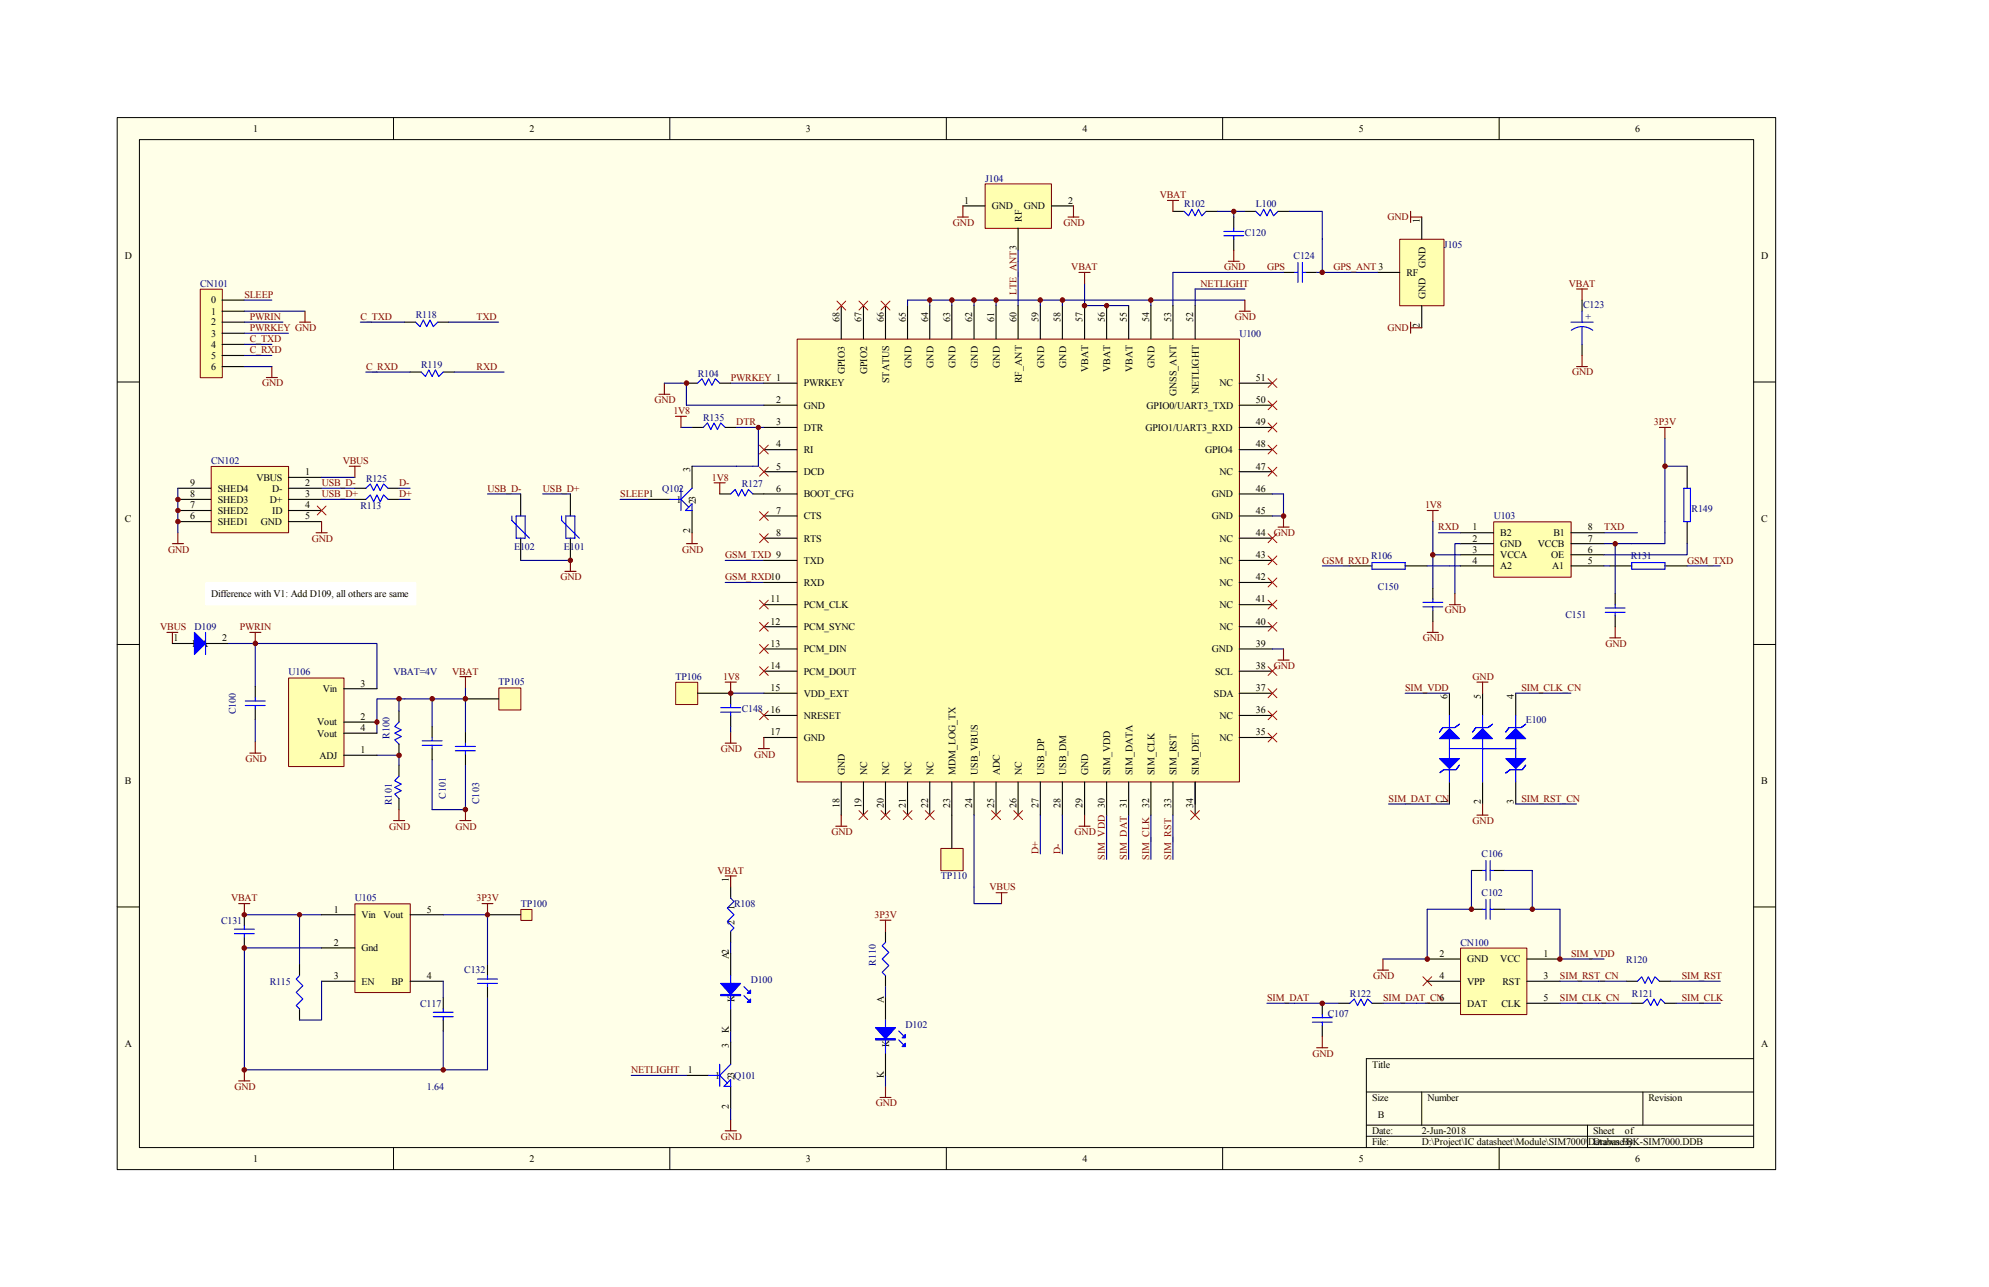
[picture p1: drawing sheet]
<svg xmlns="http://www.w3.org/2000/svg" width="432mm" height="279mm" viewBox="0 0 432 279" stroke-linecap="round" stroke-linejoin="round" font-family="sans-serif">
<defs><g id="words">
<g font-size="2.2">
<text x="54.9" y="28.6">1</text>
<text x="115" y="28.6">2</text>
<text x="175" y="28.6">3</text>
<text x="235" y="28.6">4</text>
<text x="295" y="28.6">5</text>
<text x="355" y="28.6">6</text>
<text x="209.3" y="44.2">1</text>
<text x="215.3" y="45.4">GND</text>
<text x="222.2" y="45.4">GND</text>
<text x="231.9" y="44.2">2</text>
<text x="221.9" y="48.1" transform="rotate(-90 221.9 48.1)">RF</text>
<text x="308.3" y="48.3" transform="rotate(-90 308.3 48.3)">1</text>
<text x="27.1" y="56.3">D</text>
<text x="305.3" y="59.9">RF</text>
<text x="309.5" y="58.2" transform="rotate(-90 309.5 58.2)">GND</text>
<text x="382.4" y="56.3">D</text>
<text x="45.8" y="65.9">0</text>
<text x="309.5" y="64.9" transform="rotate(-90 309.5 64.9)">GND</text>
<text x="45.8" y="70.7">2</text>
<text x="45.8" y="68.3">1</text>
<text x="182.2" y="70" transform="rotate(-90 182.2 70)">68</text>
<text x="187" y="70" transform="rotate(-90 187 70)">67</text>
<text x="191.9" y="70" transform="rotate(-90 191.9 70)">66</text>
<text x="196.6" y="70" transform="rotate(-90 196.6 70)">65</text>
<text x="201.5" y="70" transform="rotate(-90 201.5 70)">64</text>
<text x="206.2" y="70" transform="rotate(-90 206.2 70)">63</text>
<text x="211" y="70" transform="rotate(-90 211 70)">62</text>
<text x="215.9" y="70" transform="rotate(-90 215.9 70)">61</text>
<text x="220.6" y="70" transform="rotate(-90 220.6 70)">60</text>
<text x="225.5" y="70" transform="rotate(-90 225.5 70)">59</text>
<text x="230.3" y="70" transform="rotate(-90 230.3 70)">58</text>
<text x="235" y="70" transform="rotate(-90 235 70)">57</text>
<text x="239.9" y="70" transform="rotate(-90 239.9 70)">56</text>
<text x="244.6" y="70" transform="rotate(-90 244.6 70)">55</text>
<text x="249.5" y="70" transform="rotate(-90 249.5 70)">54</text>
<text x="254.3" y="70" transform="rotate(-90 254.3 70)">53</text>
<text x="259" y="70" transform="rotate(-90 259 70)">52</text>
<text x="308.3" y="71.2" transform="rotate(-90 308.3 71.2)">2</text>
<text x="45.8" y="73.1">3</text>
<text x="45.8" y="75.5">4</text>
<text x="45.8" y="77.9">5</text>
<text x="45.8" y="80.3">6</text>
<text x="174.5" y="83.9">PWRKEY</text>
<text x="183.4" y="81.3" transform="rotate(-90 183.4 81.3)">GPIO3</text>
<text x="188.3" y="81.3" transform="rotate(-90 188.3 81.3)">GPIO2</text>
<text x="193" y="83.2" transform="rotate(-90 193 83.2)">STATUS</text>
<text x="197.9" y="79.8" transform="rotate(-90 197.9 79.8)">GND</text>
<text x="202.6" y="79.8" transform="rotate(-90 202.6 79.8)">GND</text>
<text x="207.4" y="79.8" transform="rotate(-90 207.4 79.8)">GND</text>
<text x="212.3" y="79.8" transform="rotate(-90 212.3 79.8)">GND</text>
<text x="217" y="79.8" transform="rotate(-90 217 79.8)">GND</text>
<text x="221.9" y="83.2" transform="rotate(-90 221.9 83.2)">RF_ANT</text>
<text x="226.7" y="79.8" transform="rotate(-90 226.7 79.8)">GND</text>
<text x="231.4" y="79.8" transform="rotate(-90 231.4 79.8)">GND</text>
<text x="236.3" y="80.8" transform="rotate(-90 236.3 80.8)">VBAT</text>
<text x="241" y="80.8" transform="rotate(-90 241 80.8)">VBAT</text>
<text x="245.9" y="80.8" transform="rotate(-90 245.9 80.8)">VBAT</text>
<text x="250.7" y="79.8" transform="rotate(-90 250.7 79.8)">GND</text>
<text x="264.8" y="83.9">NC</text>
<text x="272.7" y="82.7">51</text>
<text x="168.5" y="87.5">2</text>
<text x="174.5" y="88.7">GND</text>
<text x="248.9" y="88.7">GPIO0/UART3_TXD</text>
<text x="255.4" y="86.1" transform="rotate(-90 255.4 86.1)">GNSS_ANT</text>
<text x="260.3" y="85.6" transform="rotate(-90 260.3 85.6)">NETLIGHT</text>
<text x="272.7" y="87.5">50</text>
<text x="168.5" y="92.3">3</text>
<text x="174.5" y="93.5">DTR</text>
<text x="248.7" y="93.5">GPIO1/UART3_RXD</text>
<text x="272.7" y="92.3">49</text>
<text x="168.5" y="97.1">4</text>
<text x="168.5" y="101.9">5</text>
<text x="174.5" y="98.3">RI</text>
<text x="261.6" y="98.3">GPIO4</text>
<text x="272.7" y="101.9">47</text>
<text x="272.7" y="97.1">48</text>
<text x="41.3" y="107.9">8</text>
<text x="41.3" y="105.5">9</text>
<text x="47.3" y="106.7">SHED4</text>
<text x="55.7" y="104.4">VBUS</text>
<text x="59.1" y="106.7">D-</text>
<text x="66.3" y="107.9">3</text>
<text x="66.3" y="103.1">1</text>
<text x="66.3" y="105.5">2</text>
<text x="149.9" y="102.4" transform="rotate(-90 149.9 102.4)">3</text>
<text x="168.5" y="106.7">6</text>
<text x="174.5" y="103.1">DCD</text>
<text x="174.5" y="107.9">BOOT_CFG</text>
<text x="263.1" y="107.9">GND</text>
<text x="264.8" y="103.1">NC</text>
<text x="272.7" y="106.7">46</text>
<text x="27.1" y="113.2">C</text>
<text x="41.3" y="112.7">6</text>
<text x="41.3" y="110.4">7</text>
<text x="47.3" y="114">SHED1</text>
<text x="47.3" y="111.5">SHED2</text>
<text x="47.3" y="109.1">SHED3</text>
<text x="56.6" y="114">GND</text>
<text x="58.5" y="109.1">D+</text>
<text x="59.1" y="111.5">ID</text>
<text x="66.3" y="112.7">5</text>
<text x="66.3" y="110.4">4</text>
<text x="146.9" y="109.1">1</text>
<text x="151" y="109.4" transform="rotate(-90 151 109.4)">23</text>
<text x="168.5" y="111.5">7</text>
<text x="174.5" y="112.7">CTS</text>
<text x="263.1" y="112.7">GND</text>
<text x="272.7" y="111.5">45</text>
<text x="382.4" y="113.2">C</text>
<text x="149.9" y="115.7" transform="rotate(-90 149.9 115.7)">2</text>
<text x="168.5" y="116.4">8</text>
<text x="174.5" y="117.6">RTS</text>
<text x="264.8" y="117.6">NC</text>
<text x="272.7" y="116.4">44</text>
<text x="319.7" y="115.1">1</text>
<text x="319.7" y="117.6">2</text>
<text x="319.7" y="120">3</text>
<text x="325.7" y="116.4">B2</text>
<text x="325.7" y="118.7">GND</text>
<text x="333.9" y="118.7">VCCB</text>
<text x="337.2" y="116.4">B1</text>
<text x="344.7" y="115.1">8</text>
<text x="344.7" y="120">6</text>
<text x="344.7" y="117.6">7</text>
<text x="174.5" y="122.4">TXD</text>
<text x="264.8" y="122.4">NC</text>
<text x="272.7" y="126">42</text>
<text x="272.7" y="121.2">43</text>
<text x="319.7" y="122.4">4</text>
<text x="325.7" y="121.2">VCCA</text>
<text x="325.7" y="123.6">A2</text>
<text x="336.8" y="121.2">OE</text>
<text x="337" y="123.6">A1</text>
<text x="344.7" y="122.4">5</text>
<text x="45.8" y="129.6">Difference with V1: Add D109, all others are same</text>
<text x="167.3" y="130.8">11</text>
<text x="174.5" y="127.2">RXD</text>
<text x="174.5" y="132">PCM_CLK</text>
<text x="264.8" y="132">NC</text>
<text x="264.8" y="127.2">NC</text>
<text x="272.7" y="130.8">41</text>
<text x="167.3" y="135.6">12</text>
<text x="174.5" y="136.8">PCM_SYNC</text>
<text x="264.8" y="136.8">NC</text>
<text x="272.7" y="135.6">40</text>
<text x="37.7" y="139.2">1</text>
<text x="41.8" y="140.4">KA</text>
<text x="48.3" y="139.2">2</text>
<text x="167.3" y="140.4">13</text>
<text x="174.5" y="141.6">PCM_DIN</text>
<text x="263.1" y="141.6">GND</text>
<text x="272.7" y="140.4">39</text>
<text x="78.2" y="149.1">3</text>
<text x="167.3" y="145.2">14</text>
<text x="174.5" y="146.4">PCM_DOUT</text>
<text x="263.8" y="146.4">SCL</text>
<text x="272.7" y="145.2">38</text>
<text x="70.1" y="150.3">Vin</text>
<text x="167.3" y="154.8">16</text>
<text x="167.3" y="150">15</text>
<text x="174.5" y="151.2">VDD_EXT</text>
<text x="263.5" y="151.2">SDA</text>
<text x="272.7" y="154.8">36</text>
<text x="272.7" y="150">37</text>
<text x="314.2" y="151.7" transform="rotate(-90 314.2 151.7)">6</text>
<text x="321.5" y="151.7" transform="rotate(-90 321.5 151.7)">5</text>
<text x="328.7" y="151.7" transform="rotate(-90 328.7 151.7)">4</text>
<text x="68.9" y="157.5">Vout</text>
<text x="68.9" y="159.9">Vout</text>
<text x="78.2" y="156.3">2</text>
<text x="78.2" y="158.7">4</text>
<text x="167.3" y="159.6">17</text>
<text x="174.5" y="156">NRESET</text>
<text x="174.5" y="160.8">GND</text>
<text x="264.8" y="160.8">NC</text>
<text x="264.8" y="156">NC</text>
<text x="272.7" y="159.6">35</text>
<text x="69.4" y="164.7">ADJ</text>
<text x="78.2" y="163.5">1</text>
<text x="27.1" y="170.2">B</text>
<text x="183.4" y="168.3" transform="rotate(-90 183.4 168.3)">GND</text>
<text x="188.3" y="168.3" transform="rotate(-90 188.3 168.3)">NC</text>
<text x="193" y="168.3" transform="rotate(-90 193 168.3)">NC</text>
<text x="197.9" y="168.3" transform="rotate(-90 197.9 168.3)">NC</text>
<text x="202.6" y="168.3" transform="rotate(-90 202.6 168.3)">NC</text>
<text x="207.4" y="168.3" transform="rotate(-90 207.4 168.3)">MDM_LOG_TX</text>
<text x="212.3" y="168.3" transform="rotate(-90 212.3 168.3)">USB_VBUS</text>
<text x="217" y="168.3" transform="rotate(-90 217 168.3)">ADC</text>
<text x="221.9" y="168.3" transform="rotate(-90 221.9 168.3)">NC</text>
<text x="226.7" y="168.3" transform="rotate(-90 226.7 168.3)">USB_DP</text>
<text x="231.4" y="168.3" transform="rotate(-90 231.4 168.3)">USB_DM</text>
<text x="236.3" y="168.3" transform="rotate(-90 236.3 168.3)">GND</text>
<text x="241" y="168.3" transform="rotate(-90 241 168.3)">SIM_VDD</text>
<text x="245.9" y="168.3" transform="rotate(-90 245.9 168.3)">SIM_DATA</text>
<text x="250.7" y="168.3" transform="rotate(-90 250.7 168.3)">SIM_CLK</text>
<text x="255.4" y="168.3" transform="rotate(-90 255.4 168.3)">SIM_RST</text>
<text x="260.3" y="168.3" transform="rotate(-90 260.3 168.3)">SIM_DET</text>
<text x="382.4" y="170.2">B</text>
<text x="182.2" y="175.5" transform="rotate(-90 182.2 175.5)">18</text>
<text x="187" y="175.5" transform="rotate(-90 187 175.5)">19</text>
<text x="191.9" y="175.5" transform="rotate(-90 191.9 175.5)">20</text>
<text x="196.6" y="175.5" transform="rotate(-90 196.6 175.5)">21</text>
<text x="201.5" y="175.5" transform="rotate(-90 201.5 175.5)">22</text>
<text x="206.2" y="175.5" transform="rotate(-90 206.2 175.5)">23</text>
<text x="211" y="175.5" transform="rotate(-90 211 175.5)">24</text>
<text x="215.9" y="175.5" transform="rotate(-90 215.9 175.5)">25</text>
<text x="220.6" y="175.5" transform="rotate(-90 220.6 175.5)">26</text>
<text x="225.5" y="175.5" transform="rotate(-90 225.5 175.5)">27</text>
<text x="230.3" y="175.5" transform="rotate(-90 230.3 175.5)">28</text>
<text x="235" y="175.5" transform="rotate(-90 235 175.5)">29</text>
<text x="244.6" y="175.5" transform="rotate(-90 244.6 175.5)">31</text>
<text x="249.5" y="175.5" transform="rotate(-90 249.5 175.5)">32</text>
<text x="254.3" y="175.5" transform="rotate(-90 254.3 175.5)">33</text>
<text x="259" y="175.5" transform="rotate(-90 259 175.5)">34</text>
<text x="314.2" y="174.6" transform="rotate(-90 314.2 174.6)">1</text>
<text x="321.5" y="174.6" transform="rotate(-90 321.5 174.6)">2</text>
<text x="328.7" y="174.6" transform="rotate(-90 328.7 174.6)">3</text>
<text x="158.2" y="191.4" transform="rotate(-90 158.2 191.4)">1</text>
<text x="159.4" y="197.7" transform="rotate(-90 159.4 197.7)">1</text>
<text x="72.5" y="198.1">1</text>
<text x="78.5" y="199.3">Vin</text>
<text x="83.3" y="199.3">Vout</text>
<text x="92.7" y="198.1">5</text>
<text x="159.4" y="200.8" transform="rotate(-90 159.4 200.8)">2</text>
<text x="72.5" y="205.3">2</text>
<text x="78.5" y="206.5">Gnd</text>
<text x="158.2" y="208.2" transform="rotate(-90 158.2 208.2)">A2</text>
<text x="312.5" y="207.7">2</text>
<text x="318.5" y="208.9">GND</text>
<text x="325.7" y="208.9">VCC</text>
<text x="335.1" y="207.7">1</text>
<text x="72.5" y="212.6">3</text>
<text x="78.5" y="213.7">EN</text>
<text x="85" y="213.7">BP</text>
<text x="92.7" y="212.6">4</text>
<text x="159.4" y="215" transform="rotate(-90 159.4 215)">A</text>
<text x="312.5" y="212.6">4</text>
<text x="318.5" y="213.7">VPP</text>
<text x="326.2" y="213.7">RST</text>
<text x="335.1" y="212.6">3</text>
<text x="159.4" y="217.6" transform="rotate(-90 159.4 217.6)">K</text>
<text x="191.9" y="217.8" transform="rotate(-90 191.9 217.8)">A</text>
<text x="318.5" y="218.6">DAT</text>
<text x="326" y="218.6">CLK</text>
<text x="335.1" y="217.3">5</text>
<text x="27.1" y="227.2">A</text>
<text x="158.2" y="227.5" transform="rotate(-90 158.2 227.5)">3</text>
<text x="158.2" y="224.3" transform="rotate(-90 158.2 224.3)">K</text>
<text x="193" y="227.2" transform="rotate(-90 193 227.2)">K</text>
<text x="193" y="224.6" transform="rotate(-90 193 224.6)">A</text>
<text x="382.4" y="227.2">A</text>
<text x="149.3" y="233">1</text>
<text x="191.9" y="234" transform="rotate(-90 191.9 234)">K</text>
<text x="297.9" y="231.8">Title</text>
<text x="155.3" y="234.2">1</text>
<text x="159.4" y="234.4" transform="rotate(-90 159.4 234.4)">23</text>
<text x="297.9" y="239">Size</text>
<text x="309.9" y="239">Number</text>
<text x="357.9" y="239">Revision</text>
<text x="158.2" y="240.7" transform="rotate(-90 158.2 240.7)">2</text>
<text x="299.1" y="242.6">B</text>
<text x="297.9" y="246.2">Date:</text>
<text x="297.9" y="248.6">File:</text>
<text x="308.7" y="246.2">2-Jun-2018</text>
<text x="308.7" y="248.6">D:\Project\IC datasheet\Module\SIM7000\Database\BK-SIM7000.DDB</text>
<text x="345.9" y="246.2">Sheet</text>
<text x="345.9" y="248.6">Drawn By:</text>
<text x="352.8" y="246.2">of</text>
<text x="54.9" y="252.2">1</text>
<text x="115" y="252.2">2</text>
<text x="175" y="252.2">3</text>
<text x="235" y="252.2">4</text>
<text x="295" y="252.2">5</text>
<text x="355" y="252.2">6</text>
</g>
<g font-size="2.2" fill="#00007f">
<text x="213.9" y="39.4">J104</text>
<text x="257" y="45">R102</text>
<text x="272.7" y="45">L100</text>
<text x="270.3" y="51.2">C120</text>
<text x="313.5" y="53.8">J105</text>
<text x="280.8" y="56.3">C124</text>
<text x="43.4" y="62.3">CN101</text>
<text x="90.3" y="69">R118</text>
<text x="343.7" y="66.8">C123</text>
<text x="344.2" y="69.5">+</text>
<text x="269.1" y="73.1">U100</text>
<text x="91.4" y="79.8">R119</text>
<text x="151.5" y="81.7">R104</text>
<text x="152.7" y="91.4">R135</text>
<text x="45.8" y="100.7">CN102</text>
<text x="79.5" y="104.6">R125</text>
<text x="143.8" y="106.7">Q102</text>
<text x="161" y="105.8">R127</text>
<text x="78.2" y="110.6">R113</text>
<text x="324.3" y="112.7">U103</text>
<text x="367.2" y="111.1">R149</text>
<text x="111.6" y="119.5">E102</text>
<text x="122.4" y="119.5">E101</text>
<text x="297.6" y="121.4">R106</text>
<text x="354" y="121.4">R131</text>
<text x="299.1" y="128.1">C150</text>
<text x="42.2" y="136.8">D109</text>
<text x="339.9" y="134.2">C151</text>
<text x="62.7" y="146.6">U106</text>
<text x="85.4" y="146.4">VBAT=4V</text>
<text x="108.2" y="148.8">TP105</text>
<text x="146.6" y="147.6">TP106</text>
<text x="51.2" y="155.1" transform="rotate(-90 51.2 155.1)">C100</text>
<text x="161" y="154.6">C148</text>
<text x="84.5" y="160.4" transform="rotate(-90 84.5 160.4)">R100</text>
<text x="331.2" y="157">E100</text>
<text x="96.8" y="173.4" transform="rotate(-90 96.8 173.4)">C101</text>
<text x="85" y="174.8" transform="rotate(-90 85 174.8)">R101</text>
<text x="104" y="174.6" transform="rotate(-90 104 174.6)">C103</text>
<text x="204.3" y="190.9">TP110</text>
<text x="321.6" y="186.1">C106</text>
<text x="77" y="195.7">U105</text>
<text x="113.1" y="196.9">TP100</text>
<text x="159.4" y="196.9">R108</text>
<text x="321.6" y="194.5">C102</text>
<text x="48" y="200.5">C131</text>
<text x="190.2" y="209.7" transform="rotate(-90 190.2 209.7)">R110</text>
<text x="317.1" y="205.3">CN100</text>
<text x="353.1" y="209.2">R120</text>
<text x="58.5" y="213.7">R115</text>
<text x="100.8" y="211.3">C132</text>
<text x="163" y="213.5">D100</text>
<text x="91.2" y="218.6">C117</text>
<text x="288.2" y="220.7">C107</text>
<text x="293.1" y="216.4">R122</text>
<text x="354.3" y="216.4">R121</text>
<text x="196.6" y="223.1">D102</text>
<text x="92.7" y="236.6">1.64</text>
<text x="159.4" y="234.2">Q101</text>
</g>
<g font-size="2.2" fill="#7f0000">
<text x="251.8" y="43">VBAT</text>
<text x="301.2" y="47.8">GND</text>
<text x="206.9" y="49">GND</text>
<text x="230.9" y="49">GND</text>
<text x="232.6" y="58.6">VBAT</text>
<text x="265.7" y="58.6">GND</text>
<text x="275.1" y="58.6">GPS</text>
<text x="289.5" y="58.6">GPS_ANT 3</text>
<text x="53" y="64.6">SLEEP</text>
<text x="220.6" y="64" transform="rotate(-90 220.6 64)">LTE_ANT3</text>
<text x="260.6" y="62.3">NETLIGHT</text>
<text x="340.6" y="62.3">VBAT</text>
<text x="54.2" y="71.9">PWRKEY GND</text>
<text x="54.2" y="69.5">PWRIN</text>
<text x="78.2" y="69.5">C_TXD</text>
<text x="103.5" y="69.5">TXD</text>
<text x="268.1" y="69.5">GND</text>
<text x="301.2" y="71.9">GND</text>
<text x="54.2" y="74.3">C_TXD</text>
<text x="54.2" y="76.7">C_RXD</text>
<text x="56.9" y="83.9">GND</text>
<text x="79.5" y="80.3">C_RXD</text>
<text x="103.5" y="80.3">RXD</text>
<text x="158.7" y="82.7">PWRKEY 1</text>
<text x="341.3" y="81.5">GND</text>
<text x="142.1" y="87.5">GND</text>
<text x="146.2" y="89.9">1V8</text>
<text x="159.9" y="92.3">DTR</text>
<text x="359.1" y="92.3">3P3V</text>
<text x="74.4" y="100.7">VBUS</text>
<text x="69.8" y="105.5">USB_D-</text>
<text x="69.8" y="107.9">USB_D+</text>
<text x="86.7" y="105.5">D-</text>
<text x="86.7" y="107.9">D+</text>
<text x="105.8" y="106.7">USB_D-</text>
<text x="117.9" y="106.7">USB_D+</text>
<text x="134.7" y="107.9">SLEEP1</text>
<text x="154.6" y="104.4">1V8</text>
<text x="309.4" y="110.4">1V8</text>
<text x="36.5" y="120">GND</text>
<text x="67.7" y="117.6">GND</text>
<text x="148.1" y="120">GND</text>
<text x="276.5" y="116.4">GND</text>
<text x="312.3" y="115.1">RXD</text>
<text x="348.3" y="115.1">TXD</text>
<text x="121.7" y="126">GND</text>
<text x="157.4" y="121.2">GSM_TXD 9</text>
<text x="157.4" y="126">GSM_RXD10</text>
<text x="287.1" y="122.4">GSM_RXD</text>
<text x="366.3" y="122.4">GSM_TXD</text>
<text x="34.8" y="136.8">VBUS</text>
<text x="52.1" y="136.8">PWRIN</text>
<text x="313.7" y="133.2">GND</text>
<text x="308.9" y="139.2">GND</text>
<text x="348.5" y="140.4">GND</text>
<text x="98.2" y="146.4">VBAT</text>
<text x="157" y="147.6">1V8</text>
<text x="276.5" y="145.2">GND</text>
<text x="319.7" y="147.6">GND</text>
<text x="305.1" y="150">SIM_VDD</text>
<text x="330.3" y="150">SIM_CLK_CN</text>
<text x="53.3" y="165.4">GND</text>
<text x="156.5" y="163.2">GND</text>
<text x="163.7" y="164.5">GND</text>
<text x="301.5" y="174.1">SIM_DAT_CN</text>
<text x="319.7" y="178.9">GND</text>
<text x="330.3" y="174.1">SIM_RST_CN</text>
<text x="84.5" y="180.1">GND</text>
<text x="98.9" y="180.1">GND</text>
<text x="180.5" y="181.3">GND</text>
<text x="225.5" y="185.4" transform="rotate(-90 225.5 185.4)">D+</text>
<text x="230.3" y="185.4" transform="rotate(-90 230.3 185.4)">D-</text>
<text x="233.3" y="181.3">GND</text>
<text x="155.8" y="189.7">VBAT</text>
<text x="239.9" y="186.6" transform="rotate(-90 239.9 186.6)">SIM_VDD 30</text>
<text x="244.6" y="186.6" transform="rotate(-90 244.6 186.6)">SIM_DAT</text>
<text x="249.5" y="186.6" transform="rotate(-90 249.5 186.6)">SIM_CLK</text>
<text x="254.3" y="186.6" transform="rotate(-90 254.3 186.6)">SIM_RST</text>
<text x="50.2" y="195.7">VBAT</text>
<text x="103.5" y="195.7">3P3V</text>
<text x="214.8" y="193.3">VBUS</text>
<text x="189.9" y="199.3">3P3V</text>
<text x="341.1" y="207.7">SIM_VDD</text>
<text x="298.1" y="212.6">GND</text>
<text x="338.7" y="212.6">SIM_RST_CN</text>
<text x="365.1" y="212.6">SIM_RST</text>
<text x="275.1" y="217.3">SIM_DAT</text>
<text x="300.3" y="217.3">SIM_DAT_CN6</text>
<text x="338.7" y="217.3">SIM_CLK_CN</text>
<text x="365.1" y="217.3">SIM_CLK</text>
<text x="137" y="233">NETLIGHT</text>
<text x="284.9" y="229.4">GND</text>
<text x="50.9" y="236.6">GND</text>
<text x="190.1" y="240.2">GND</text>
<text x="156.5" y="247.4">GND</text>
</g>
</g></defs>
<path d="M25.4 25.5h360.1v228.4h-360.1z" fill="#ffffe8"/>
<g fill="none" stroke="#000" stroke-width=".22">
<path d="M25.4 25.5h360.1v228.4h-360.1zM30.3 30.3h350.4v218.8h-350.4zM85.4 25.5v4.8M145.4 25.5v4.8M205.4 25.5v4.8M265.4 25.5v4.8M325.5 25.5v4.8M25.4 82.9h4.8M380.7 82.9h4.7M25.4 139.9h4.8M380.7 139.9h4.7M25.4 196.9h4.8"/>
<path d="M380.7 196.9h4.7M296.6 237.1h84.1M308.7 237.1v7.2M356.7 237.1v7.2M380.7 229.8h-84.1v19.3M85.4 249.1v4.8M145.4 249.1v4.8M205.4 249.1v4.8M265.4 249.1v4.8M296.6 244.3h84.1M296.6 246.7h84.1M325.5 249.1v4.8"/>
<path d="M344.6 244.3v4.8"/>
</g>
<path d="M85.4 178.1h2.4M86.6 175.8v2.3M99.8 178.1h2.4M101 175.8v2.3" fill="none" stroke="#7f0000" stroke-width=".24"/>
<path d="M86.6 154.3v2.5M101 158.9v2.4M86.6 161.5v2.5M86.6 166.1v2.4M86.6 173.4v2.4M101 163.7v2.4" fill="none" stroke="#000" stroke-width=".24"/>
<path d="M86.6 156.8l-.9 .9 1.4 .8-1.4 .7 1.4 .7-1.4 .7 .9 .9M86.6 168.5l-.9 1 1.4 .7-1.4 .7 1.4 .8-1.4 .7 .9 1M98.8 162.1h4.4M98.8 163h4.4M101 161.3v.8M101 163v.7" fill="none" stroke="#00f" stroke-width=".24"/>
<path d="M55.4 139.7h26.4v9.8M81.8 156.5v-4.8h12v6M81.8 156.8v2.4M81.8 164h4.8v2.1M101 166.1v9.7" fill="none" stroke="#00007f" stroke-width=".24"/>
<path d="M62.7 147.2h12v19.2h-12z" fill="#ffffb0"/>
<path d="M62.7 147.2h12v19.2h-12z" fill="none" stroke="#7f0000" stroke-width=".22"/>
<path d="M55.4 149.1v2.4M55.4 153.9v2.4M74.6 149.5h7.2M74.6 156.8h7.2M74.6 159.2h7.2M74.6 164h7.2" fill="none" stroke="#000" stroke-width=".24"/>
<path d="M55.4 139.7v9.4M55.4 156.3v4.8M81.8 156.5v.3M86.6 151.7v2.6M93.8 151.7h7.2v7.2M101 149.3v2.4M93.8 175.8h7.2" fill="none" stroke="#00007f" stroke-width=".24"/>
<path d="M99.8 146.9h2.4M101 146.9v2.4M54.2 163.5h2.4M55.4 161.1v2.4" fill="none" stroke="#7f0000" stroke-width=".24"/>
<path d="M53.3 152.2h4.3M53.3 153.2h4.3M55.4 151.5v.7M55.4 153.2v.7" fill="none" stroke="#00f" stroke-width=".24"/>
<path d="M108.3 149.4h4.8v4.7h-4.8z" fill="#ffffb0"/>
<path d="M108.3 149.4h4.8v4.7h-4.8z" fill="none" stroke="#7f0000" stroke-width=".22"/>
<path d="M101 151.7h7.2M319.4 197.4h2.5M324.2 197.4h2.4" fill="none" stroke="#000" stroke-width=".24"/>
<path d="M319.4 197.4h-9.6v10.8h-9.6M326.6 197.4h12.1v10.8h9.5" fill="none" stroke="#00007f" stroke-width=".24"/>
<path d="M308.9 212l1.9 2M310.8 212l-1.9 2" fill="none" stroke="#f00" stroke-width=".22"/>
<path d="M299 210.6h2.5M300.2 208.2v2.4" fill="none" stroke="#7f0000" stroke-width=".24"/>
<path d="M321.9 197.4h.7M322.6 195.2v4.4M323.5 197.4h.7M323.5 195.2v4.4" fill="none" stroke="#00f" stroke-width=".24"/>
<path d="M317.1 205.9h14.4v14.4h-14.4z" fill="#ffffb0"/>
<path d="M317.1 205.8h14.4v14.5h-14.4z" fill="none" stroke="#7f0000" stroke-width=".22"/>
<g fill="none" stroke="#000" stroke-width=".24">
<path d="M321.9 150.5v4.8M290.7 217.8h2.3M297.9 217.8h2.3M309.8 217.8h7.2M309.8 213h7.2M309.8 208.2h7.2M331.5 217.8h7.2M331.5 213h7.2M331.5 208.2h7.2M353.1 213h2.4M354.2 217.8h2.5M360.3 213h2.4"/>
<path d="M361.4 217.8h2.5"/>
</g>
<path d="M321.9 155.3v7.2M293 217.8l1-.9 .7 1.4 .7-1.4 .8 1.4 .7-1.4 1 .9M355.5 213l.9-1 .7 1.5 .7-1.5 .8 1.5 .7-1.5 1 1M356.7 217.8l.9-.9 .8 1.4 .7-1.4 .7 1.4 .7-1.4 .9 .9" fill="none" stroke="#00f" stroke-width=".24"/>
<path d="M281.1 217.8h9.6M338.7 213h8.3M338.7 217.8h8.3M362.7 213h10.8M363.9 217.8h9.6" fill="none" stroke="#00007f" stroke-width=".24"/>
<path d="M321.9 158.2l2.1 2.2h-4.3z" fill="#00f"/>
<path d="M319.7 160.4l2.2-2.2 2.1 2.2z" fill="none" stroke="#00f" stroke-width=".24"/>
<path d="M320.4 157.9h2.6l1-.7-1 .7h-2.6l-.7 1z" fill-rule="evenodd" fill="#00f"/>
<path d="M314.7 155.3v7.2M320.4 157.9h2.6l1-.7-1 .7h-2.6l-.7 1z" fill="none" stroke="#00f" stroke-width=".24"/>
<path d="M314.7 150.5v4.8" fill="none" stroke="#000" stroke-width=".24"/>
<path d="M312.5 160.4l2.2-2.2 2.1 2.2z" fill="#00f"/>
<path d="M312.5 160.4l2.2-2.2 2.1 2.2z" fill="none" stroke="#00f" stroke-width=".24"/>
<path d="M313.2 157.9h2.6l1-.7-1 .7h-2.6l-.7 1z" fill-rule="evenodd" fill="#00f"/>
<path d="M313.2 157.9h2.6l1-.7-1 .7h-2.6l-.7 1zM329.1 155.3v7.2" fill="none" stroke="#00f" stroke-width=".24"/>
<path d="M329.1 150.5v4.8" fill="none" stroke="#000" stroke-width=".24"/>
<path d="M326.9 160.4l2.2-2.2 2.1 2.2z" fill="#00f"/>
<path d="M326.9 160.4l2.2-2.2 2.1 2.2z" fill="none" stroke="#00f" stroke-width=".24"/>
<path d="M327.6 157.9h2.6l1-.7-1 .7h-2.6l-.7 1z" fill-rule="evenodd" fill="#00f"/>
<path d="M327.6 157.9h2.6l1-.7-1 .7h-2.6l-.7 1zM329.1 162.5v7.3" fill="none" stroke="#00f" stroke-width=".24"/>
<path d="M329.1 169.8v4.7" fill="none" stroke="#000" stroke-width=".24"/>
<path d="M326.9 164.7h4.3l-2.1 2.1z" fill="#00f"/>
<path d="M326.9 164.7h4.3l-2.1 2.1z" fill="none" stroke="#00f" stroke-width=".24"/>
<path d="M326.9 167.8l1-.7h2.6l.7-1-.7 1h-2.6z" fill-rule="evenodd" fill="#00f"/>
<path d="M314.7 162.5v7.3M326.9 167.8l1-.7h2.6l.7-1-.7 1h-2.6z" fill="none" stroke="#00f" stroke-width=".24"/>
<path d="M314.7 169.8v4.7" fill="none" stroke="#000" stroke-width=".24"/>
<path d="M312.5 164.7h4.3l-2.1 2.1z" fill="#00f"/>
<path d="M312.5 164.7h4.3l-2.1 2.1z" fill="none" stroke="#00f" stroke-width=".24"/>
<path d="M312.5 167.8l.9-.7h2.7l.7-1-.7 1h-2.7z" fill-rule="evenodd" fill="#00f"/>
<g fill="none" stroke="#00f" stroke-width=".24">
<path d="M281.1 59.1h.7M281.8 57v4.3M282.7 59.1h.8M282.7 57v4.3M152.7 92.8l.9-1 .7 1.5 .7-1.5 .7 1.5 .8-1.5 .9 1M312.5 167.8l.9-.7h2.7l.7-1-.7 1h-2.7zM314.7 162.5h14.4h-7.2v7.3M158.6 195l.7 .7-1.4 1.4 1.4 1.5-1.4 1.4 1.4 1.5-.7 .7M321.9 189h.7M322.6 186.8v4.3M323.5 189h.7M323.5 186.8v4.3"/>
<path d="M158.6 211.8v7.2M161.5 216.2l1 .9M161.5 214.2l1 1M153.8 233.5h2.5M156.3 233.5l1.6 1.6M156.3 231.1v4.7M158.6 231.1l-2.3 2.4M158.6 234.4v1.4h-1.4zM284.9 221.9h4.3M284.9 220.9h4.3M287.1 220.2v.7M287.1 221.9v.7"/>
</g>
<g fill="none" stroke="#000" stroke-width=".24">
<path d="M278.6 59.1h2.5M283.5 59.1h2.3M150.2 92.8h2.5M157.4 92.8h2.5M321.9 169.8v4.7M158.6 192.6v2.4M319.4 189h2.5M324.2 189h2.4M158.6 202.2v2.4M158.6 207v4.8M158.6 219v4.8M287.1 217.8v2.4"/>
<path d="M149 233.5h4.8M158.6 226.2v4.9M158.6 235.8v4.9M287.1 222.6v2.4"/>
</g>
<path d="M320.6 148.1h2.4M321.9 148.1v2.4M320.6 177h2.4M321.9 174.5v2.5M157.4 190.2h2.5M158.6 190.2v2.4M285.8 227.5h2.4M287.1 225v2.5M157.4 245.5h2.5M158.6 243.1v2.4" fill="none" stroke="#7f0000" stroke-width=".24"/>
<g fill="none" stroke="#00007f" stroke-width=".24">
<path d="M221 56.7v9.6M285.8 59.1h6M287.1 51.9v7.2M259.5 62.7v3.6M147.8 92.8h2.4M158.6 83.2h7.2M159.9 92.8h4.7M157.4 121.7h8.4M157.4 126.4h8.4M305.1 150.5h9.6M329.1 150.5h11.9M240.2 177v9.6"/>
<path d="M245 177v9.6M249.9 177v9.6M254.6 177v9.6M259.5 169.8v4.7M301.5 174.5h13.2M329.1 174.5h13.2M319.4 189v8.4M326.6 189h6.1v8.4M158.6 204.6v2.4M275 217.8h6.1M300.2 217.8h9.6M347 217.8h7.2"/>
<path d="M347 213h6.1M146.6 233.5h2.4M158.6 223.8v2.4M158.6 240.7v2.4"/>
</g>
<path d="M156.5 213.5h4.3l-2.2 2.4z" fill="#00f"/>
<path d="M156.5 213.5h4.3l-2.2 2.4zM156.5 215.9h4.3v.3h-4.3z" fill="none" stroke="#00f" stroke-width=".24"/>
<path d="M156.5 216h4.3" fill="none" stroke="#00f" stroke-width=".25"/>
<path d="M162.9 216.9v.7h-.7z" fill="#00f"/>
<path d="M162.9 216.9v.7h-.7z" fill="none" stroke="#00f" stroke-width=".24"/>
<path d="M162.9 214.9v.7h-.7z" fill="#00f"/>
<path d="M162.9 214.9v.7h-.7zM192.2 204.6l-.7 .7 1.5 1.5-1.5 1.4 1.5 1.4-1.5 1.5 .7 .7M192.2 221.4v7.2M195.1 225.8l1 .9M195.1 223.8l1 1" fill="none" stroke="#00f" stroke-width=".24"/>
<path d="M191.1 199.8h2.3M192.2 199.8v2.4M191.1 238.3h2.3M192.2 235.8v2.5" fill="none" stroke="#7f0000" stroke-width=".24"/>
<path d="M192.2 202.2v2.4M192.2 211.8v2.4M192.2 216.6v4.8M192.2 228.6v4.9" fill="none" stroke="#000" stroke-width=".24"/>
<path d="M192.2 214.2v2.4M192.2 233.5v2.3" fill="none" stroke="#00007f" stroke-width=".24"/>
<path d="M190.1 223.1h4.3l-2.2 2.4z" fill="#00f"/>
<path d="M190.1 223.1h4.3l-2.2 2.4zM190.1 225.5h4.3v.3h-4.3z" fill="none" stroke="#00f" stroke-width=".24"/>
<path d="M190.1 225.6h4.3" fill="none" stroke="#00f" stroke-width=".25"/>
<path d="M196.6 226.5v.7h-.8z" fill="#00f"/>
<path d="M196.6 226.5v.7h-.8z" fill="none" stroke="#00f" stroke-width=".24"/>
<path d="M196.6 224.6v.7h-.8z" fill="#00f"/>
<path d="M196.6 224.6v.7h-.8z" fill="none" stroke="#00f" stroke-width=".24"/>
<path d="M213.9 40h14.4v9.6h-14.4z" fill="#ffffb0"/>
<path d="M213.9 39.9h14.4v9.7h-14.4z" fill="none" stroke="#7f0000" stroke-width=".22"/>
<path d="M209 44.7h4.8M221 49.5v4.8M228.3 44.7h4.7" fill="none" stroke="#000" stroke-width=".24"/>
<path d="M207.9 47.1h2.3M209 44.7v2.4M231.9 47.1h2.3M233 44.7v2.4" fill="none" stroke="#7f0000" stroke-width=".24"/>
<path d="M221 54.3v2.4" fill="none" stroke="#00007f" stroke-width=".24"/>
<path d="M303.9 52h9.6v14.4h-9.6z" fill="#ffffb0"/>
<path d="M303.9 51.9h9.6v14.5h-9.6z" fill="none" stroke="#7f0000" stroke-width=".22"/>
<path d="M299 59.1h4.9M308.7 47.1v4.8M87.8 69.9h2.4M95 69.9h2.4M308.7 66.3v4.9M89 80.8h2.4M96.2 80.8h2.4M149 83.2h2.4M156.3 83.2h2.3" fill="none" stroke="#000" stroke-width=".24"/>
<path d="M306.2 45.9v2.4M306.2 47.1h2.5M306.2 69.9v2.4M306.2 71.2h2.5M143 85.6h2.4M144.2 83.2v2.4" fill="none" stroke="#7f0000" stroke-width=".24"/>
<path d="M291.8 59.1h7.2M78.2 69.9h9.6M97.4 69.9h10.8M79.4 80.8h9.6M98.6 80.8h10.8" fill="none" stroke="#00007f" stroke-width=".24"/>
<path d="M90.2 69.9l1 1 .7-1.4 .7 1.4 .7-1.4 .8 1.4 .9-1M91.4 80.8l1 .9 .7-1.4 .7 1.4 .7-1.4 .7 1.4 1-.9M151.4 83.2l1-1 .7 1.5 .7-1.5 .8 1.5 .7-1.5 1 1" fill="none" stroke="#00f" stroke-width=".24"/>
<path d="M43.5 62.8h4.8v19.2h-4.8z" fill="#ffffb0"/>
<path d="M43.5 62.8h4.8v19.2h-4.8z" fill="none" stroke="#7f0000" stroke-width=".22"/>
<path d="M48.2 69.9h4.8M48.2 65.2h4.8M48.2 72.3h4.8M48.2 79.6h4.8M48.2 74.8h4.8M48.2 77.2h4.8M48.2 67.6h4.8" fill="none" stroke="#000" stroke-width=".24"/>
<path d="M53 69.9h8.4M53 74.8h6M53 77.2h6M53 79.6h6M53 67.6h13.2" fill="none" stroke="#00007f" stroke-width=".24"/>
<path d="M59 79.6v2.4M65 69.9h2.4M66.2 67.6v2.3M57.8 82h2.4" fill="none" stroke="#7f0000" stroke-width=".24"/>
<path d="M146.7 148.2h4.8v4.8h-4.8z" fill="#ffffb0"/>
<path d="M146.7 148.1h4.8v4.9h-4.8z" fill="none" stroke="#7f0000" stroke-width=".22"/>
<path d="M343.5 65.2v2.4M343.5 74.8v2.4M151.4 150.5h7.2" fill="none" stroke="#000" stroke-width=".24"/>
<path d="M53 72.3h9.6M53 65.2h6M164.6 92.8v8.4h-4.7M93.8 164.9v10.9" fill="none" stroke="#00007f" stroke-width=".24"/>
<path d="M341 69.9h4.9M343.5 70.9l1 .1 1.3 .7M343.5 70.9l-1 .1-1.4 .7M343.5 67.6v2.3M343.5 70.9v3.9" fill="none" stroke="#00f" stroke-width=".24"/>
<path d="M173.1 73.7h96v96.1h-96z" fill="#ffffb0"/>
<path d="M173.1 73.6h96v96.2h-96z" fill="none" stroke="#7f0000" stroke-width=".22"/>
<g fill="none" stroke="#000" stroke-width=".24">
<path d="M182.6 66.3v7.3M187.5 66.3v7.3M192.2 66.3v7.3M197 66.3v7.3M201.8 66.3v7.3M206.6 66.3v7.3M211.5 66.3v7.3M216.2 66.3v7.3M221 66.3v7.3M225.8 66.3v7.3M230.6 66.3v7.3M235.5 66.3v7.3"/>
<path d="M240.2 66.3v7.3M245 66.3v7.3M249.9 66.3v7.3M254.6 66.3v7.3M259.5 66.3v7.3M165.8 83.2h7.2M165.8 88h7.2M165.8 92.8h7.2M165.8 97.6h7.2M269 83.2h7.2M269 88h7.2M269 92.8h7.2"/>
<path d="M269 97.6h7.2M165.8 102.4h7.2M165.8 107.2h7.2M165.8 112h7.2M165.8 116.8h7.2M269 102.4h7.2M269 107.2h7.2M269 112h7.2M269 116.8h7.2M165.8 121.7h7.2M165.8 126.4h7.2M165.8 131.3h7.2"/>
<path d="M165.8 136.1h7.2M269 121.7h7.2M269 126.4h7.2M269 131.3h7.2M269 136.1h7.2M165.8 140.9h7.2M165.8 145.7h7.2M165.8 150.5h7.2M165.8 155.3h7.2M269 140.9h7.2M269 145.7h7.2M269 150.5h7.2"/>
<path d="M269 155.3h7.2M165.8 160.1h7.2M182.6 169.8v7.2M187.5 169.8v7.2M192.2 169.8v7.2M197 169.8v7.2M201.8 169.8v7.2M206.6 169.8v7.2M211.5 169.8v7.2M216.2 169.8v7.2M221 169.8v7.2M225.8 169.8v7.2"/>
<path d="M230.6 169.8v7.2M235.5 169.8v7.2M240.2 169.8v7.2M245 169.8v7.2M249.9 169.8v7.2M254.6 169.8v7.2M259.5 169.8v7.2M269 160.1h7.2M53 198.6v2.4M53 203.4v2.4M105.8 209.4v2.4M105.8 214.2v2.4"/>
</g>
<path d="M258.5 176l1.9 1.9M260.4 176l-1.9 1.9" fill="none" stroke="#f00" stroke-width=".22"/>
<path d="M149 83.2v4.8h16.8M53 198.6h16.8M65 198.6v10.8M96.2 198.6h9.6v10.8M69.8 205.8h-16.8v26.4h52.8v-15.6" fill="none" stroke="#00007f" stroke-width=".24"/>
<path d="M51.8 234.7h2.4M53 232.2v2.5" fill="none" stroke="#7f0000" stroke-width=".24"/>
<path d="M50.9 202.7h4.3M50.9 201.7h4.3M53 201v.7M53 202.7v.7M103.7 213.5h4.3M103.7 212.6h4.3M105.8 211.8v.8M105.8 213.5v.7" fill="none" stroke="#00f" stroke-width=".24"/>
<path d="M113.1 197.5h2.4v2.3h-2.4z" fill="#ffffb0"/>
<path d="M113.1 197.4h2.4v2.4h-2.4z" fill="none" stroke="#7f0000" stroke-width=".22"/>
<path d="M105.8 198.6h7.2" fill="none" stroke="#000" stroke-width=".24"/>
<path d="M51.8 196.2h2.4M53 196.2v2.4M104.6 196.2h2.4M105.8 196.2v2.4" fill="none" stroke="#7f0000" stroke-width=".24"/>
<path d="M77.1 196.3h12v19.2h-12z" fill="#ffffb0"/>
<path d="M77 196.2h12.1v19.3h-12.1z" fill="none" stroke="#7f0000" stroke-width=".22"/>
<path d="M69.8 198.6h7.2M89 198.6h7.2M65 209.4v2.4M65 219v2.4M69.8 205.8h7.2M69.8 213h7.2M89 213h7.2M96.2 216.6v2.4M96.2 221.4v2.4" fill="none" stroke="#000" stroke-width=".24"/>
<path d="M65 211.8l-.7 .8 1.4 1.4-1.4 1.4 1.4 1.5-1.4 1.4 .7 .7M94.1 219.8h4.3M96.2 219v.8M94.1 220.7h4.3M96.2 220.7v.7" fill="none" stroke="#00f" stroke-width=".24"/>
<path d="M69.8 213v8.4h-4.8M96.2 213v3.6M96.2 223.8v8.4" fill="none" stroke="#00007f" stroke-width=".24"/>
<path d="M324.3 113.3h16.8v12h-16.8z" fill="#ffffb0"/>
<path d="M324.3 113.3h16.8v12h-16.8z" fill="none" stroke="#7f0000" stroke-width=".22"/>
<g fill="none" stroke="#000" stroke-width=".24">
<path d="M77 106h2.4M77 108.4h2.4M84.2 106h2.4M84.2 108.4h2.4M113 107.2v4.8M113 116.8v4.9M123.8 107.2v4.8M123.8 116.8v4.9M317 115.7h7.2M317 118h7.2M341 115.7h7.2M341 118h7.2"/>
<path d="M366.3 101.2v4.8M366.3 113.2v4.8M293 122.9h4.9M305.1 122.9h4.7M311.1 127.7v2.3M311.1 132.5v2.4M317 120.4h7.2M317 122.9h7.2M341 120.4h7.2M341 122.9h7.2M349.5 122.9h4.7M350.6 128.9v2.4"/>
<path d="M350.6 133.7v2.4M361.4 122.9h4.9M158.6 150.5v2.4M158.6 155.3v2.4"/>
</g>
<g fill="none" stroke="#00f" stroke-width=".24">
<path d="M79.4 106l1-.9 .7 1.4 .7-1.4 .7 1.4 .8-1.4 .9 .9M79.4 108.4l1-1 .7 1.5 .7-1.5 .7 1.5 .8-1.5 .9 1M111.1 112v1l3.8 3.8M112.1 112h1.9v4.8h-1.9zM121.9 112v1l3.9 3.8M122.9 112h1.9v4.8h-1.9zM365.5 106h1.5v7.2h-1.5zM297.9 122.1h7.2v1.5h-7.2zM308.9 130.8h4.3M308.9 131.7h4.3M311.1 130v.8M311.1 131.7v.8"/>
<path d="M348.5 132h4.3M348.5 132.9h4.3M350.6 131.3v.7M350.6 132.9v.8M354.2 122.1h7.2v1.5h-7.2zM156.5 153.6h4.3M156.5 154.6h4.3M158.6 152.9v.7M158.6 154.6v.7"/>
</g>
<g fill="none" stroke="#7f0000" stroke-width=".24">
<path d="M234.2 59.1h2.4M235.5 59.1v2.5M360.3 92.8h2.4M361.4 92.8v2.4M309.8 110.8h2.5M311.1 110.8v2.4M122.6 124h2.5M123.8 121.7v2.3M309.8 137.3h2.5M311.1 134.9v2.4M314.7 131.3h2.3M315.8 128.9v2.4"/>
<path d="M349.5 138.5h2.3M350.6 136.1v2.4M157.4 148.1h2.5M158.6 148.1v2.4M158.6 158.9v2.4M157.4 161.3h2.5"/>
</g>
<g fill="none" stroke="#00007f" stroke-width=".24">
<path d="M235.5 61.6v4.7h9.5M361.4 95.2v22.8h-13.2M86.6 106h2.4M86.6 108.4h2.4M105.8 107.2h7.2M117.8 107.2h6M311.1 113.2v14.5M312.3 115.7h4.7M317 118h-1.2v10.9M348.2 115.7h7.3M350.6 118v10.9M361.4 101.2h4.9"/>
<path d="M113 121.7h10.8M287.1 122.9h5.9M309.8 122.9h7.2M311.1 120.4h5.9M348.2 122.9h1.3M366.3 122.9h7.2M158.6 157.7v1.2M158.6 150.5h7.2M225.8 177v8.4M230.6 177v8.4"/>
</g>
<path d="M45.9 101.3h16.8v14.4h-16.8z" fill="#ffffb0"/>
<path d="M45.8 101.3h16.9v14.4h-16.9z" fill="none" stroke="#7f0000" stroke-width=".22"/>
<path d="M38.6 106h7.2M38.6 108.4h7.2M38.6 110.8h7.2M38.6 113.2h7.2M62.6 103.6h7.2M62.6 106h7.2M62.6 108.4h7.2M62.6 110.8h7.2M62.6 113.2h7.2M156.3 107.2h2.3M163.4 107.2h2.4" fill="none" stroke="#000" stroke-width=".24"/>
<path d="M37.4 118h2.4M38.6 115.7v2.3M68.6 115.7h2.4M69.8 113.2v2.5M155 104.8h2.4M156.3 104.8v2.4" fill="none" stroke="#7f0000" stroke-width=".24"/>
<path d="M38.6 106v9.7M69.8 106h7.2M69.8 108.4h7.2M69.8 103.6h7.2" fill="none" stroke="#00007f" stroke-width=".24"/>
<path d="M181.7 65.4l1.9 1.9M183.6 65.4l-1.9 1.9M186.5 65.4l1.9 1.9M188.4 65.4l-1.9 1.9M191.3 65.4l1.9 1.9M193.2 65.4l-1.9 1.9M164.9 96.6l1.9 2M166.8 96.6l-1.9 2M68.9 109.9l1.9 1.9M70.8 109.9l-1.9 1.9M164.9 101.4l1.9 2M166.8 101.4l-1.9 2" fill="none" stroke="#f00" stroke-width=".22"/>
<path d="M158.6 107.2l1-.9 .7 1.4 .7-1.4 .8 1.4 .7-1.4 .9 .9" fill="none" stroke="#00f" stroke-width=".24"/>
<path d="M204.3 184.2h4.8v4.8h-4.8z" fill="#ffffb0"/>
<path d="M204.3 184.2h4.8v4.8h-4.8z" fill="none" stroke="#7f0000" stroke-width=".22"/>
<path d="M206.6 177v7.2" fill="none" stroke="#000" stroke-width=".24"/>
<g fill="none" stroke="#f00" stroke-width=".22">
<path d="M275.3 82.2l1.9 1.9M277.2 82.2l-1.9 1.9M275.3 115.9l1.9 1.9M275.3 101.4l1.9 2M277.2 115.9l-1.9 1.9M277.2 101.4l-1.9 2M275.3 135.1l1.9 1.9M275.3 130.3l1.9 1.9M275.3 125.5l1.9 1.9M277.2 135.1l-1.9 1.9M277.2 130.3l-1.9 1.9M277.2 125.5l-1.9 1.9"/>
<path d="M275.3 159.2l1.9 1.9M275.3 154.3l1.9 2M275.3 149.5l1.9 2M275.3 144.7l1.9 1.9M277.2 159.2l-1.9 1.9M277.2 154.3l-1.9 2M277.2 149.5l-1.9 2M277.2 144.7l-1.9 1.9M186.5 176l1.9 1.9M188.4 176l-1.9 1.9M191.3 176l1.9 1.9M193.2 176l-1.9 1.9"/>
<path d="M196.1 176l1.9 1.9M198 176l-1.9 1.9M200.9 176l1.9 1.9M202.8 176l-1.9 1.9M215.3 176l1.9 1.9M217.2 176l-1.9 1.9M220.1 176l1.9 1.9M222 176l-1.9 1.9"/>
</g>
<path d="M201.8 65.2v1.1M270.3 65.2h-73.3v1.1" fill="none" stroke="#00007f" stroke-width=".24"/>
<circle cx="201.8" cy="65.1" r=".47" fill="#7f0000"/>
<circle cx="201.8" cy="65.1" r=".47" fill="none" stroke="#7f0000" stroke-width=".22"/>
<path d="M206.6 65.2v1.1" fill="none" stroke="#00007f" stroke-width=".24"/>
<circle cx="206.6" cy="65.1" r=".49" fill="#7f0000"/>
<circle cx="206.6" cy="65.1" r=".49" fill="none" stroke="#7f0000" stroke-width=".22"/>
<path d="M211.5 65.2v1.1" fill="none" stroke="#00007f" stroke-width=".24"/>
<circle cx="211.4" cy="65.1" r=".48" fill="#7f0000"/>
<circle cx="211.4" cy="65.1" r=".48" fill="none" stroke="#7f0000" stroke-width=".22"/>
<path d="M216.2 65.2v1.1" fill="none" stroke="#00007f" stroke-width=".24"/>
<circle cx="216.2" cy="65.1" r=".47" fill="#7f0000"/>
<circle cx="216.2" cy="65.1" r=".47" fill="none" stroke="#7f0000" stroke-width=".22"/>
<path d="M225.8 65.2v1.1" fill="none" stroke="#00007f" stroke-width=".24"/>
<circle cx="225.8" cy="65.1" r=".48" fill="#7f0000"/>
<circle cx="225.8" cy="65.1" r=".48" fill="none" stroke="#7f0000" stroke-width=".22"/>
<path d="M230.6 65.2v1.1" fill="none" stroke="#00007f" stroke-width=".24"/>
<circle cx="230.7" cy="65.1" r=".49" fill="#7f0000"/>
<circle cx="230.7" cy="65.1" r=".49" fill="none" stroke="#7f0000" stroke-width=".22"/>
<path d="M249.9 65.2v1.1" fill="none" stroke="#00007f" stroke-width=".24"/>
<circle cx="249.8" cy="65.1" r=".48" fill="#7f0000"/>
<circle cx="249.8" cy="65.1" r=".48" fill="none" stroke="#7f0000" stroke-width=".22"/>
<path d="M269 67.6h2.4M270.3 65.2v2.4M146.6 90.4h2.4M147.8 90.4v2.4M277.5 114.4h2.4M278.6 112v2.4M277.5 143.3h2.4M278.6 140.9v2.4" fill="none" stroke="#7f0000" stroke-width=".24"/>
<path d="M144.2 83.2h4.8M164.6 92.8h1.2M276.2 107.2h2.4v4.8h-2.4M276.2 140.9h2.4" fill="none" stroke="#00007f" stroke-width=".24"/>
<path d="M275.3 87l1.9 1.9M275.3 91.8l1.9 2M275.3 96.6l1.9 2M277.2 87l-1.9 1.9M277.2 91.8l-1.9 2M277.2 96.6l-1.9 2M275.3 120.7l1.9 1.9M277.2 120.7l-1.9 1.9" fill="none" stroke="#f00" stroke-width=".22"/>
<circle cx="164.6" cy="92.8" r=".46" fill="#7f0000"/>
<circle cx="164.6" cy="92.8" r=".46" fill="none" stroke="#7f0000" stroke-width=".22"/>
<path d="M254.6 59.1h24M264.2 45.9h6.1M267.8 45.9v1.2M279.9 45.9h7.2v6M259.5 62.7h10.8M137 233.5h9.6" fill="none" stroke="#00007f" stroke-width=".24"/>
<path d="M254.6 45.9h2.4M261.8 45.9h2.4M267.8 47.1v2.4M267.8 51.9v2.4M270.3 45.9h2.3M277.5 45.9h2.4" fill="none" stroke="#000" stroke-width=".24"/>
<path d="M257 45.9l1 1 .7-1.5 .8 1.5 .7-1.5 .7 1.5 .9-1M265.7 50.2h4.3M265.7 51.2h4.3M267.8 49.5v.7M267.8 51.2v.7M272.6 45.9l1 1 .7-1.5 .7 1.5 .8-1.5 .7 1.5 1-1" fill="none" stroke="#00f" stroke-width=".24"/>
<path d="M253.4 43.5h2.5M254.6 43.5v2.4M266.7 56.7h2.3M267.8 54.3v2.4" fill="none" stroke="#7f0000" stroke-width=".24"/>
<circle cx="287" cy="59.1" r=".48" fill="#7f0000"/>
<circle cx="287" cy="59.1" r=".48" fill="none" stroke="#7f0000" stroke-width=".22"/>
<circle cx="267.8" cy="45.9" r=".48" fill="#7f0000"/>
<circle cx="267.8" cy="45.9" r=".48" fill="none" stroke="#7f0000" stroke-width=".22"/>
<path d="M254.6 59.1v7.2M366.3 118v2.4h-18.1M211.5 177v19.2h5.9" fill="none" stroke="#00007f" stroke-width=".24"/>
<g fill="none" stroke="#f00" stroke-width=".22">
<path d="M164.9 111.1l1.9 1.9M164.9 115.9l1.9 1.9M166.8 111.1l-1.9 1.9M166.8 115.9l-1.9 1.9M164.9 130.3l1.9 1.9M164.9 135.1l1.9 1.9M164.9 139.9l1.9 2M166.8 130.3l-1.9 1.9M166.8 135.1l-1.9 1.9M166.8 139.9l-1.9 2M164.9 144.7l1.9 1.9M164.9 154.3l1.9 2"/>
<path d="M166.8 144.7l-1.9 1.9M166.8 154.3l-1.9 2"/>
</g>
<path d="M75.8 101.2h2.4M77 101.2v2.4M164.6 162.5h2.4M165.8 160.1v2.4M181.4 179.4h2.5M182.6 177v2.4M234.2 179.4h2.4M235.5 177v2.4M216.2 193.8h2.5M217.4 193.8v2.4" fill="none" stroke="#7f0000" stroke-width=".24"/>
<circle cx="149" cy="83.2" r=".49" fill="#7f0000"/>
<circle cx="149" cy="83.2" r=".49" fill="none" stroke="#7f0000" stroke-width=".22"/>
<circle cx="311" cy="120.5" r=".48" fill="#7f0000"/>
<circle cx="311" cy="120.5" r=".48" fill="none" stroke="#7f0000" stroke-width=".22"/>
<circle cx="350.6" cy="118" r=".48" fill="#7f0000"/>
<circle cx="350.6" cy="118" r=".48" fill="none" stroke="#7f0000" stroke-width=".22"/>
<circle cx="361.5" cy="101.2" r=".49" fill="#7f0000"/>
<circle cx="361.5" cy="101.2" r=".49" fill="none" stroke="#7f0000" stroke-width=".22"/>
<circle cx="278.7" cy="112" r=".49" fill="#7f0000"/>
<circle cx="278.7" cy="112" r=".49" fill="none" stroke="#7f0000" stroke-width=".22"/>
<circle cx="309.9" cy="208.2" r=".49" fill="#7f0000"/>
<circle cx="309.9" cy="208.2" r=".49" fill="none" stroke="#7f0000" stroke-width=".22"/>
<circle cx="338.6" cy="208.2" r=".49" fill="#7f0000"/>
<circle cx="338.6" cy="208.2" r=".49" fill="none" stroke="#7f0000" stroke-width=".22"/>
<circle cx="319.4" cy="197.4" r=".48" fill="#7f0000"/>
<circle cx="319.4" cy="197.4" r=".48" fill="none" stroke="#7f0000" stroke-width=".22"/>
<circle cx="287" cy="217.8" r=".49" fill="#7f0000"/>
<circle cx="287" cy="217.8" r=".49" fill="none" stroke="#7f0000" stroke-width=".22"/>
<circle cx="332.6" cy="197.4" r=".48" fill="#7f0000"/>
<circle cx="332.6" cy="197.4" r=".48" fill="none" stroke="#7f0000" stroke-width=".22"/>
<circle cx="123.8" cy="121.6" r=".48" fill="#7f0000"/>
<circle cx="123.8" cy="121.6" r=".48" fill="none" stroke="#7f0000" stroke-width=".22"/>
<circle cx="65" cy="198.6" r=".46" fill="#7f0000"/>
<circle cx="65" cy="198.6" r=".46" fill="none" stroke="#7f0000" stroke-width=".22"/>
<circle cx="53" cy="232.3" r=".49" fill="#7f0000"/>
<circle cx="53" cy="232.3" r=".49" fill="none" stroke="#7f0000" stroke-width=".22"/>
<circle cx="53" cy="205.8" r=".49" fill="#7f0000"/>
<circle cx="53" cy="205.8" r=".49" fill="none" stroke="#7f0000" stroke-width=".22"/>
<circle cx="105.8" cy="198.6" r=".46" fill="#7f0000"/>
<circle cx="105.8" cy="198.6" r=".46" fill="none" stroke="#7f0000" stroke-width=".22"/>
<circle cx="96.2" cy="232.3" r=".48" fill="#7f0000"/>
<circle cx="96.2" cy="232.3" r=".48" fill="none" stroke="#7f0000" stroke-width=".22"/>
<circle cx="101" cy="175.7" r=".49" fill="#7f0000"/>
<circle cx="101" cy="175.7" r=".49" fill="none" stroke="#7f0000" stroke-width=".22"/>
<circle cx="86.6" cy="164" r=".49" fill="#7f0000"/>
<circle cx="86.6" cy="164" r=".49" fill="none" stroke="#7f0000" stroke-width=".22"/>
<circle cx="81.8" cy="156.7" r=".47" fill="#7f0000"/>
<circle cx="81.8" cy="156.7" r=".47" fill="none" stroke="#7f0000" stroke-width=".22"/>
<circle cx="86.6" cy="151.7" r=".49" fill="#7f0000"/>
<circle cx="86.6" cy="151.7" r=".49" fill="none" stroke="#7f0000" stroke-width=".22"/>
<circle cx="240.2" cy="66.4" r=".47" fill="#7f0000"/>
<circle cx="240.2" cy="66.4" r=".47" fill="none" stroke="#7f0000" stroke-width=".22"/>
<circle cx="235.4" cy="66.4" r=".48" fill="#7f0000"/>
<circle cx="235.4" cy="66.4" r=".48" fill="none" stroke="#7f0000" stroke-width=".22"/>
<circle cx="158.7" cy="150.5" r=".48" fill="#7f0000"/>
<circle cx="158.7" cy="150.5" r=".48" fill="none" stroke="#7f0000" stroke-width=".22"/>
<circle cx="38.6" cy="113.2" r=".49" fill="#7f0000"/>
<circle cx="38.6" cy="113.2" r=".49" fill="none" stroke="#7f0000" stroke-width=".22"/>
<circle cx="38.6" cy="110.8" r=".48" fill="#7f0000"/>
<circle cx="38.6" cy="110.8" r=".48" fill="none" stroke="#7f0000" stroke-width=".22"/>
<circle cx="38.6" cy="108.4" r=".49" fill="#7f0000"/>
<circle cx="38.6" cy="108.4" r=".49" fill="none" stroke="#7f0000" stroke-width=".22"/>
<path d="M93.8 157.7v2.4M93.8 162.5v2.4" fill="none" stroke="#000" stroke-width=".24"/>
<path d="M91.7 160.8h4.3M91.7 161.8h4.3M93.8 160.1v.7M93.8 161.8v.7" fill="none" stroke="#00f" stroke-width=".24"/>
<circle cx="93.8" cy="151.7" r=".49" fill="#7f0000"/>
<circle cx="93.8" cy="151.7" r=".49" fill="none" stroke="#7f0000" stroke-width=".22"/>
<circle cx="101" cy="151.7" r=".49" fill="#7f0000"/>
<circle cx="101" cy="151.7" r=".49" fill="none" stroke="#7f0000" stroke-width=".22"/>
<path d="M342.3 79.6h2.3M342.3 62.7h2.3M343.5 62.7v2.5M343.5 77.2v2.4" fill="none" stroke="#7f0000" stroke-width=".24"/>
<circle cx="53" cy="198.6" r=".48" fill="#7f0000"/>
<circle cx="53" cy="198.6" r=".48" fill="none" stroke="#7f0000" stroke-width=".22"/>
<path d="M149 118h2.4M150.2 115.7v2.3M36.2 137.3h2.4M37.4 137.3v2.4M54.2 137.3h2.4M55.4 137.3v2.4" fill="none" stroke="#7f0000" stroke-width=".24"/>
<path d="M134.6 108.4h6M150.2 101.2h9.7M49.4 139.7h6" fill="none" stroke="#00007f" stroke-width=".24"/>
<path d="M140.6 108.4h4.8M150.2 101.2v4.8M150.2 110.8v4.9M37.4 139.7h4.8M44.6 139.7h4.8" fill="none" stroke="#000" stroke-width=".24"/>
<path d="M145.4 108.4h2.4M147.8 108.4l1.7 1.7M147.8 106v4.8M148.8 110.8l1.4-1.4v1.4zM150.2 106l-2.4 2.4" fill="none" stroke="#00f" stroke-width=".24"/>
<path d="M42.2 137.3l2.4 2.4-2.4 2.4z" fill="#00f"/>
<path d="M42.2 137.3l2.4 2.4-2.4 2.4zM44.6 137.3v4.8" fill="none" stroke="#00f" stroke-width=".24"/>
<circle cx="55.4" cy="139.7" r=".49" fill="#7f0000"/>
<circle cx="55.4" cy="139.7" r=".49" fill="none" stroke="#7f0000" stroke-width=".22"/>
<path d="M44.7 126.5h45.6v4.8h-45.6z" fill="#fff"/>
<path d="M44.7 126.5h45.6v4.8h-45.6z" fill="none" stroke="#fff" stroke-width=".22"/>
<use href="#words"/>
</svg>
